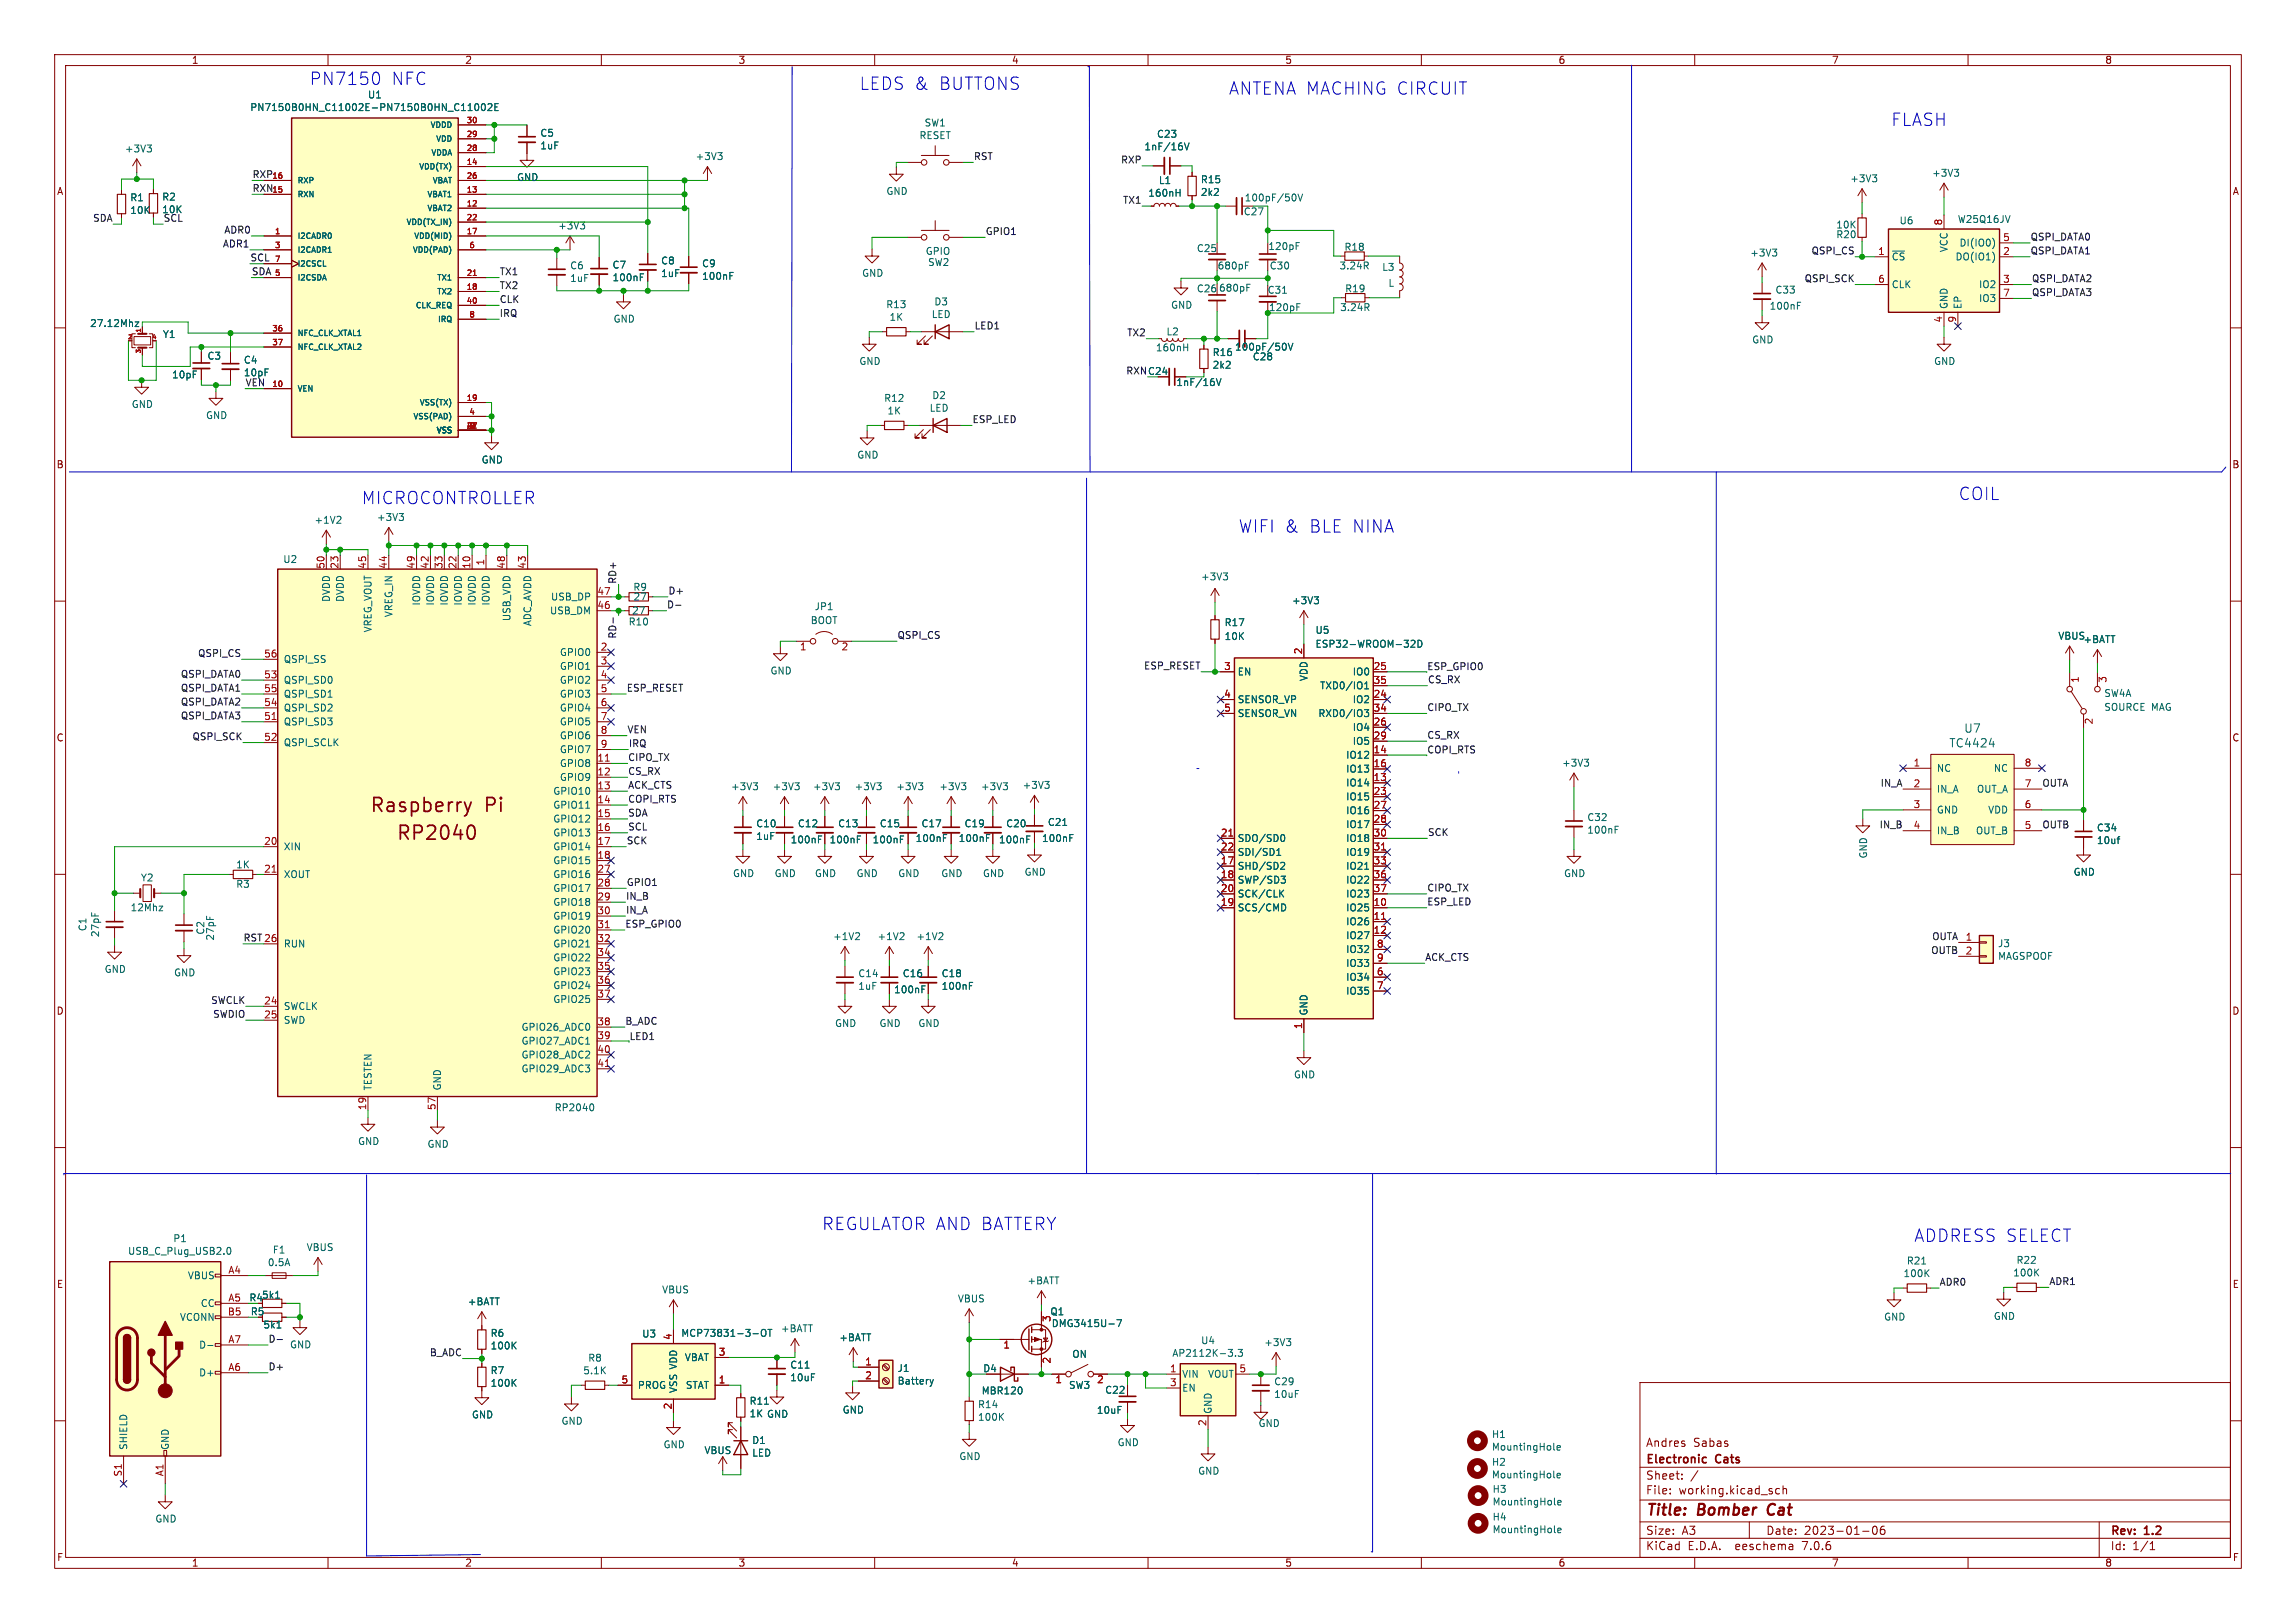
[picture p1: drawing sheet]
<svg xmlns="http://www.w3.org/2000/svg" width="420mm" height="297mm" viewBox="0 0 420 297" stroke-linecap="round" stroke-linejoin="round" font-family="sans-serif">
<defs><g id="words">
<g font-size="3.5" fill="#840000">
<text x="67.6" y="149.1">Raspberry</text>
<text x="88.7" y="149.1">Pi</text>
<text x="72.4" y="154.1">RP2040</text>
</g>
<g font-size="3.1" fill="#0000c2">
<text x="56.5" y="15.8">PN7150</text>
<text x="71.5" y="15.8">NFC</text>
<text x="157.1" y="16.6">LEDS &amp;</text>
<text x="171.6" y="16.6">BUTTONS</text>
<text x="224.7" y="17.5">ANTENA MACHING CIRCUIT</text>
<text x="345.8" y="23.2">FLASH</text>
<text x="66" y="92.5">MICROCONTROLLER</text>
<text x="358.1" y="91.7">COIL</text>
<text x="226.4" y="97.7">WIFI &amp;</text>
<text x="239.4" y="97.7">BLE NINA</text>
<text x="150.2" y="225.3">REGULATOR AND BATTERY</text>
<text x="350" y="227.5">ADDRESS SELECT</text>
</g>
<g font-size="2.8" fill="#840000">
<text x="301" y="277.9">Title:</text>
<text x="310.6" y="277.9">Bomber</text>
<text x="324.2" y="277.9">Cat</text>
</g>
<g font-size="2.1" fill="#006464">
<text x="356.5" y="137">TC4424</text>
<text x="359.2" y="134.3">U7</text>
</g>
<g font-size="2.1" fill="#840000">
<text x="301" y="268.2">Electronic</text>
<text x="301" y="265">Andres</text>
<text x="309.7" y="265">Sabas</text>
<text x="313.9" y="268.2">Cats</text>
<text x="301" y="273.7">File:</text>
<text x="301" y="271">Sheet:</text>
<text x="307.1" y="273.7">working.kicad_sch</text>
<text x="301" y="281.1">Size:</text>
<text x="307.6" y="281.1">A3</text>
<text x="323" y="281.1">Date:</text>
<text x="330" y="281.1">2023-01-06</text>
<text x="386" y="281.3">Rev:</text>
<text x="392.4" y="281.3">1.2</text>
<text x="301" y="283.9">KiCad</text>
<text x="308.7" y="283.9">E.D.A.</text>
<text x="317.6" y="283.9">eeschema</text>
<text x="330" y="283.9">7.0.6</text>
<text x="386" y="283.9">Id:</text>
<text x="390.1" y="283.9">1/1</text>
</g>
<g font-size="1.8" fill="#840000">
<text x="35" y="11.9">1</text>
<text x="85" y="11.9">2</text>
<text x="135" y="11.9">3</text>
<text x="185" y="11.9">4</text>
<text x="235" y="11.9">5</text>
<text x="285" y="11.9">6</text>
<text x="335" y="11.9">7</text>
<text x="385" y="11.9">8</text>
<text x="10.3" y="35.9">A</text>
<text x="408.3" y="35.9">A</text>
<text x="215.1" y="70.8">1nF/16V</text>
<text x="10.3" y="85.9">B</text>
<text x="408.2" y="85.9">B</text>
<text x="10.3" y="135.9">C</text>
<text x="408.2" y="135.9">C</text>
<text x="10.3" y="185.9">D</text>
<text x="408.2" y="185.9">D</text>
<text x="10.3" y="235.9">E</text>
<text x="45.5" y="238.4">R4</text>
<text x="408.3" y="235.9">E</text>
<text x="45.8" y="240.9">R5</text>
<text x="10.3" y="285.9">F</text>
<text x="35" y="286.9">1</text>
<text x="85" y="286.9">2</text>
<text x="135" y="286.9">3</text>
<text x="185" y="286.9">4</text>
<text x="235" y="286.9">5</text>
<text x="285" y="286.9">6</text>
<text x="335" y="286.9">7</text>
<text x="385" y="286.9">8</text>
<text x="408.3" y="285.9">F</text>
</g>
<g font-size="1.8" fill="#006464">
<text x="45.7" y="20.5">PN7150B0HN_C11002E-PN7150B0HN_C11002E</text>
<text x="67.2" y="18.2">U1</text>
<text x="169" y="23.3">SW1</text>
<text x="22.8" y="28.1">+3V3</text>
<text x="98.7" y="25.2">C5</text>
<text x="98.7" y="27.5">1uF</text>
<text x="127.2" y="29.5">+3V3</text>
<text x="168.1" y="25.7">RESET</text>
<text x="209.2" y="27.7">1nF/16V</text>
<text x="211.5" y="25.4">C23</text>
<text x="94.5" y="33.3">GND</text>
<text x="162" y="35.9">GND</text>
<text x="211.9" y="33.9">L1</text>
<text x="219.6" y="33.7">R15</text>
<text x="338.4" y="33.6">+3V3</text>
<text x="353.3" y="32.5">+3V3</text>
<text x="23.7" y="37">R1</text>
<text x="23.7" y="39.3">10K</text>
<text x="29.6" y="36.9">R2</text>
<text x="29.6" y="39.2">10K</text>
<text x="210" y="36.2">160nH</text>
<text x="219.6" y="36">2k2</text>
<text x="227.4" y="39.6">C27</text>
<text x="347.4" y="41.2">U6</text>
<text x="358" y="41">W25Q16JV</text>
<text x="102" y="42.2">+3V3</text>
<text x="169.2" y="46.8">GPIO</text>
<text x="218.8" y="46.3">C25</text>
<text x="231.9" y="45.9">120pF</text>
<text x="245.8" y="46.1">R18</text>
<text x="320.1" y="47.1">+3V3</text>
<text x="335.8" y="43.8">R20</text>
<text x="335.8" y="42">10K</text>
<text x="345.9" y="47.9">~{CS}</text>
<text x="356.5" y="46.2" transform="rotate(-90 356.5 46.2)">VCC</text>
<text x="357.6" y="47.9">DO(IO1)</text>
<text x="358.3" y="45.3">DI(IO0)</text>
<text x="104.2" y="49.5">C6</text>
<text x="104.2" y="51.8">1uF</text>
<text x="111.9" y="49.4">C7</text>
<text x="111.9" y="51.7">100nF</text>
<text x="120.8" y="48.6">C8</text>
<text x="120.8" y="50.9">1uF</text>
<text x="128.3" y="49.1">C9</text>
<text x="128.3" y="51.4">100nF</text>
<text x="157.6" y="50.9">GND</text>
<text x="169.7" y="48.9">SW2</text>
<text x="218.8" y="53.7">C26</text>
<text x="222.6" y="49.5">680pF</text>
<text x="222.9" y="53.6">680pF</text>
<text x="231.8" y="53.9">C31</text>
<text x="232.2" y="49.5">C30</text>
<text x="244.9" y="49.5">3.24R</text>
<text x="246" y="53.7">R19</text>
<text x="252.7" y="49.8">L3</text>
<text x="253.9" y="52.7">L</text>
<text x="324.7" y="53.9">C33</text>
<text x="345.9" y="52.9">CLK</text>
<text x="361.9" y="52.9">IO2</text>
<text x="112.1" y="59.2">GND</text>
<text x="162" y="56.6">R13</text>
<text x="162.6" y="58.9">1K</text>
<text x="170.3" y="58.4">LED</text>
<text x="170.8" y="56.1">D3</text>
<text x="214.1" y="56.7">GND</text>
<text x="232" y="57.1">120pF</text>
<text x="245.1" y="57.1">3.24R</text>
<text x="323.6" y="56.9">100nF</text>
<text x="356.5" y="56.6" transform="rotate(-90 356.5 56.6)">GND</text>
<text x="359" y="56.6" transform="rotate(-90 359 56.6)">EP</text>
<text x="361.9" y="55.5">IO3</text>
<text x="16.4" y="60">27.12Mhz</text>
<text x="29.7" y="62.1">Y1</text>
<text x="211.3" y="64.5">160nH</text>
<text x="213.3" y="61.6">L2</text>
<text x="221.7" y="65.4">R16</text>
<text x="225.8" y="64.4">100pF/50V</text>
<text x="320.4" y="63">GND</text>
<text x="31.4" y="69.4">10pF</text>
<text x="37.9" y="66">C3</text>
<text x="44.5" y="66.8">C4</text>
<text x="44.5" y="69.1">10pF</text>
<text x="157.1" y="67">GND</text>
<text x="209.9" y="68.8">C24</text>
<text x="221.7" y="67.7">2k2</text>
<text x="229.1" y="66.1">C28</text>
<text x="353.7" y="67">GND</text>
<text x="24" y="74.9">GND</text>
<text x="37.6" y="76.9">GND</text>
<text x="161.6" y="73.7">R12</text>
<text x="162.2" y="76">1K</text>
<text x="170" y="75.5">LED</text>
<text x="170.4" y="73.2">D2</text>
<text x="88" y="85">GND</text>
<text x="156.7" y="84.1">GND</text>
<text x="68.9" y="95.5">+3V3</text>
<text x="57.4" y="96">+1V2</text>
<text x="51.7" y="103.2">U2</text>
<text x="219.6" y="106.4">+3V3</text>
<text x="60.6" y="110.3" transform="rotate(-90 60.6 110.3)">DVDD</text>
<text x="63.1" y="110.3" transform="rotate(-90 63.1 110.3)">DVDD</text>
<text x="72" y="113" transform="rotate(-90 72 113)">VREG_IN</text>
<text x="77.1" y="110.9" transform="rotate(-90 77.1 110.9)">IOVDD</text>
<text x="79.6" y="110.9" transform="rotate(-90 79.6 110.9)">IOVDD</text>
<text x="82.1" y="110.9" transform="rotate(-90 82.1 110.9)">IOVDD</text>
<text x="84.7" y="110.9" transform="rotate(-90 84.7 110.9)">IOVDD</text>
<text x="87.2" y="110.9" transform="rotate(-90 87.2 110.9)">IOVDD</text>
<text x="89.8" y="110.9" transform="rotate(-90 89.8 110.9)">IOVDD</text>
<text x="93.6" y="113.8" transform="rotate(-90 93.6 113.8)">USB_VDD</text>
<text x="100.5" y="112.6">USB_DM</text>
<text x="100.7" y="110.1">USB_DP</text>
<text x="115.5" y="112.6">27</text>
<text x="115.8" y="108.3">R9</text>
<text x="115.8" y="110.1">27</text>
<text x="148.9" y="111.9">JP1</text>
<text x="236.2" y="110.8">+3V3</text>
<text x="68.2" y="115.8" transform="rotate(-90 68.2 115.8)">VREG_VOUT</text>
<text x="97.4" y="114.7" transform="rotate(-90 97.4 114.7)">ADC_AVDD</text>
<text x="114.9" y="114.7">R10</text>
<text x="148.2" y="114.4">BOOT</text>
<text x="223.9" y="114.8">R17</text>
<text x="223.9" y="117.3">10K</text>
<text x="240.5" y="116.2">U5</text>
<text x="240.5" y="118.7">ESP32-WROOM-32D</text>
<text x="376.4" y="117.2">VBUS</text>
<text x="381" y="117.9">+BATT</text>
<text x="51.8" y="125.3">QSPI_SD0</text>
<text x="51.8" y="121.5">QSPI_SS</text>
<text x="102.3" y="120.2">GPIO0</text>
<text x="102.3" y="122.8">GPIO1</text>
<text x="102.3" y="125.3">GPIO2</text>
<text x="140.8" y="123.6">GND</text>
<text x="226.3" y="123.8">EN</text>
<text x="239.4" y="124.7" transform="rotate(-90 239.4 124.7)">VDD</text>
<text x="247.4" y="123.8">IO0</text>
<text x="51.8" y="130.4">QSPI_SD2</text>
<text x="51.8" y="127.9">QSPI_SD1</text>
<text x="102.3" y="127.9">GPIO3</text>
<text x="102.3" y="130.4">GPIO4</text>
<text x="226.3" y="128.9">SENSOR_VP</text>
<text x="226.3" y="131.4">SENSOR_VN</text>
<text x="241.1" y="131.4">RXD0/IO3</text>
<text x="241.4" y="126.3">TXD0/IO1</text>
<text x="247.4" y="128.9">IO2</text>
<text x="384.8" y="127.7">SW4A</text>
<text x="384.8" y="130.3">SOURCE MAG</text>
<text x="51.8" y="132.9">QSPI_SD3</text>
<text x="51.8" y="136.8">QSPI_SCLK</text>
<text x="102.3" y="132.9">GPIO5</text>
<text x="102.3" y="135.5">GPIO6</text>
<text x="247.4" y="134">IO4</text>
<text x="247.4" y="136.5">IO5</text>
<text x="102.3" y="140.6">GPIO8</text>
<text x="102.3" y="143.1">GPIO9</text>
<text x="102.3" y="138">GPIO7</text>
<text x="246.1" y="139">IO12</text>
<text x="246.1" y="141.6">IO13</text>
<text x="285.6" y="140.5">+3V3</text>
<text x="354.2" y="141.5">NC</text>
<text x="364.6" y="141.5">NC</text>
<text x="101.1" y="145.6">GPIO10</text>
<text x="101.1" y="148.2">GPIO11</text>
<text x="133.6" y="144.8">+3V3</text>
<text x="141.2" y="144.8">+3V3</text>
<text x="148.6" y="144.8">+3V3</text>
<text x="156.2" y="144.8">+3V3</text>
<text x="163.9" y="144.8">+3V3</text>
<text x="171.7" y="144.8">+3V3</text>
<text x="179.3" y="144.8">+3V3</text>
<text x="187" y="144.6">+3V3</text>
<text x="246.1" y="144.1">IO14</text>
<text x="246.1" y="146.7">IO15</text>
<text x="246.1" y="149.2">IO16</text>
<text x="354.2" y="145.3">IN_A</text>
<text x="354.2" y="149.1">GND</text>
<text x="361.5" y="145.3">OUT_A</text>
<text x="363.6" y="149.1">VDD</text>
<text x="51.8" y="155.8">XIN</text>
<text x="101.1" y="150.7">GPIO12</text>
<text x="101.1" y="153.3">GPIO13</text>
<text x="101.1" y="155.8">GPIO14</text>
<text x="138.2" y="153.9">1uF</text>
<text x="138.2" y="151.6">C10</text>
<text x="144.5" y="154.5">100nF</text>
<text x="145.9" y="151.6">C12</text>
<text x="151.6" y="154.5">100nF</text>
<text x="153.2" y="151.6">C13</text>
<text x="159.5" y="154.5">100nF</text>
<text x="160.8" y="151.6">C15</text>
<text x="167.4" y="154.3">100nF</text>
<text x="168.5" y="151.6">C17</text>
<text x="175.3" y="154.3">100nF</text>
<text x="176.3" y="151.6">C19</text>
<text x="182.6" y="154.5">100nF</text>
<text x="184" y="151.6">C20</text>
<text x="190.5" y="154.3">100nF</text>
<text x="191.6" y="151.3">C21</text>
<text x="226.3" y="154.3">SDO/SD0</text>
<text x="246.1" y="151.7">IO17</text>
<text x="246.1" y="154.3">IO18</text>
<text x="290.3" y="150.4">C32</text>
<text x="290.3" y="152.8">100nF</text>
<text x="354.2" y="152.9">IN_B</text>
<text x="361.3" y="152.9">OUT_B</text>
<text x="383.5" y="152.3">C34</text>
<text x="383.5" y="154.7">10uf</text>
<text x="25.7" y="161.5">Y2</text>
<text x="43.1" y="159.1">1K</text>
<text x="51.8" y="160.9">XOUT</text>
<text x="101.1" y="158.3">GPIO15</text>
<text x="101.1" y="160.9">GPIO16</text>
<text x="134" y="160.7">GND</text>
<text x="141.6" y="160.7">GND</text>
<text x="149" y="160.7">GND</text>
<text x="156.6" y="160.7">GND</text>
<text x="164.2" y="160.7">GND</text>
<text x="172.1" y="160.7">GND</text>
<text x="179.7" y="160.7">GND</text>
<text x="187.3" y="160.5">GND</text>
<text x="226.3" y="159.4">SHD/SD2</text>
<text x="226.3" y="161.9">SWP/SD3</text>
<text x="226.3" y="156.8">SDI/SD1</text>
<text x="246.1" y="156.8">IO19</text>
<text x="246.1" y="159.4">IO21</text>
<text x="246.1" y="161.9">IO22</text>
<text x="286" y="160.7">GND</text>
<text x="341.7" y="157.2" transform="rotate(-90 341.7 157.2)">GND</text>
<text x="379.2" y="160.5">GND</text>
<text x="23.8" y="167">12Mhz</text>
<text x="43.1" y="162.7">R3</text>
<text x="101.1" y="163.4">GPIO17</text>
<text x="101.1" y="166">GPIO18</text>
<text x="226.3" y="167">SCS/CMD</text>
<text x="226.3" y="164.4">SCK/CLK</text>
<text x="246.1" y="167">IO25</text>
<text x="246.1" y="164.4">IO23</text>
<text x="16" y="170.5" transform="rotate(-90 16 170.5)">C1</text>
<text x="18.3" y="171.6" transform="rotate(-90 18.3 171.6)">27pF</text>
<text x="37.6" y="171.1" transform="rotate(-90 37.6 171.1)">C2</text>
<text x="39.3" y="172.2" transform="rotate(-90 39.3 172.2)">27pF</text>
<text x="51.8" y="173.6">RUN</text>
<text x="101.1" y="168.5">GPIO19</text>
<text x="101.1" y="171">GPIO20</text>
<text x="101.1" y="173.6">GPIO21</text>
<text x="152.3" y="172.2">+1V2</text>
<text x="160.4" y="172.2">+1V2</text>
<text x="167.5" y="172.2">+1V2</text>
<text x="246.1" y="169.5">IO26</text>
<text x="246.1" y="172.1">IO27</text>
<text x="365.4" y="173.5">J3</text>
<text x="19" y="178.2">GND</text>
<text x="31.7" y="178.9">GND</text>
<text x="101.1" y="176.1">GPIO22</text>
<text x="101.1" y="178.7">GPIO23</text>
<text x="156.9" y="179">C14</text>
<text x="165" y="179">C16</text>
<text x="172.1" y="179">C18</text>
<text x="246.1" y="179.7">IO34</text>
<text x="246.1" y="174.6">IO32</text>
<text x="246.1" y="177.1">IO33</text>
<text x="365.4" y="175.8">MAGSPOOF</text>
<text x="51.8" y="185">SWCLK</text>
<text x="101.1" y="181.2">GPIO24</text>
<text x="101.1" y="183.7">GPIO25</text>
<text x="156.9" y="181.3">1uF</text>
<text x="163.5" y="182">100nF</text>
<text x="172.1" y="181.3">100nF</text>
<text x="239.4" y="185.9" transform="rotate(-90 239.4 185.9)">GND</text>
<text x="246.1" y="182.2">IO35</text>
<text x="51.8" y="187.6">SWD</text>
<text x="95.3" y="188.8">GPIO26_ADC0</text>
<text x="95.3" y="191.4">GPIO27_ADC1</text>
<text x="152.6" y="188.1">GND</text>
<text x="160.8" y="188.1">GND</text>
<text x="167.9" y="188.1">GND</text>
<text x="95.3" y="193.9">GPIO28_ADC2</text>
<text x="95.3" y="196.4">GPIO29_ADC3</text>
<text x="236.6" y="197.5">GND</text>
<text x="68.2" y="199.6" transform="rotate(-90 68.2 199.6)">TESTEN</text>
<text x="80.9" y="199.6" transform="rotate(-90 80.9 199.6)">GND</text>
<text x="101.4" y="203.6">RP2040</text>
<text x="65.4" y="209.7">GND</text>
<text x="78.1" y="210.2">GND</text>
<text x="31.6" y="227.5">P1</text>
<text x="23.3" y="229.8">USB_C_Plug_USB2.0</text>
<text x="48.9" y="231.9">0.5A</text>
<text x="49.8" y="229.6">F1</text>
<text x="56" y="229.1">VBUS</text>
<text x="348.1" y="233.9">100K</text>
<text x="348.7" y="231.6">R21</text>
<text x="368.2" y="233.8">100K</text>
<text x="368.8" y="231.5">R22</text>
<text x="34.3" y="234.3">VBUS</text>
<text x="36.6" y="239.4">CC</text>
<text x="47.8" y="237.8">5k1</text>
<text x="85.5" y="239.1">+BATT</text>
<text x="121" y="236.9">VBUS</text>
<text x="175.1" y="238.5">VBUS</text>
<text x="187.8" y="235.2">+BATT</text>
<text x="32.8" y="241.9">VCONN</text>
<text x="48.1" y="243.3">5k1</text>
<text x="89.6" y="244.8">R6</text>
<text x="117.4" y="245">U3</text>
<text x="124.5" y="244.8">MCP73831-3-OT</text>
<text x="142.8" y="244">+BATT</text>
<text x="153.4" y="245.6">+BATT</text>
<text x="192" y="240.9">Q1</text>
<text x="192.3" y="243.1">DMG3415U-7</text>
<text x="344.5" y="241.9">GND</text>
<text x="364.6" y="241.7">GND</text>
<text x="36.3" y="247">D-</text>
<text x="53" y="246.9">GND</text>
<text x="89.6" y="247.1">100K</text>
<text x="89.6" y="251.7">R7</text>
<text x="106.6" y="251.7">5.1K</text>
<text x="107.5" y="249.4">R8</text>
<text x="125.2" y="249.3">VBAT</text>
<text x="144.5" y="250.6">C11</text>
<text x="164.1" y="251.3">J1</text>
<text x="179.8" y="251.3">D4</text>
<text x="196.1" y="248.7">ON</text>
<text x="214.3" y="248.5">AP2112K-3.3</text>
<text x="219.6" y="246.2">U4</text>
<text x="231.2" y="246.5">+3V3</text>
<text x="36.3" y="252.1">D+</text>
<text x="89.6" y="254">100K</text>
<text x="116.6" y="254.4">PROG</text>
<text x="124.1" y="255" transform="rotate(-90 124.1 255)">VSS VDD</text>
<text x="125.4" y="254.4">STAT</text>
<text x="137" y="257.3">R11</text>
<text x="144.5" y="253">10uF</text>
<text x="164.1" y="253.6">Battery</text>
<text x="178.8" y="257.9">R14</text>
<text x="179.5" y="255.4">MBR120</text>
<text x="195.4" y="254.4">SW3</text>
<text x="202.1" y="255.2">C22</text>
<text x="216.2" y="252.3">VIN</text>
<text x="216.2" y="254.9">EN</text>
<text x="220.9" y="252.3">VOUT</text>
<text x="233" y="253.7">C29</text>
<text x="233" y="256">10uF</text>
<text x="86.2" y="259.8">GND</text>
<text x="102.6" y="260.9">GND</text>
<text x="137" y="259.6">1K GND</text>
<text x="154" y="258.9">GND</text>
<text x="178.8" y="260.2">100K</text>
<text x="200.5" y="258.9">10uF</text>
<text x="221.8" y="258.8" transform="rotate(-90 221.8 258.8)">GND</text>
<text x="230.1" y="261.3">GND</text>
<text x="272.8" y="263.3">H1</text>
<text x="23.5" y="265.4" transform="rotate(-90 23.5 265.4)">SHIELD</text>
<text x="31.1" y="265.4" transform="rotate(-90 31.1 265.4)">GND</text>
<text x="121.3" y="265.2">GND</text>
<text x="128.8" y="266.3">VBUS</text>
<text x="137.5" y="264.4">D1</text>
<text x="137.5" y="266.8">LED</text>
<text x="175.4" y="267.4">GND</text>
<text x="204.3" y="264.8">GND</text>
<text x="272.8" y="268.4">H2</text>
<text x="272.8" y="265.7">MountingHole</text>
<text x="219.1" y="270.1">GND</text>
<text x="272.8" y="270.7">MountingHole</text>
<text x="272.9" y="273.4">H3</text>
<text x="272.9" y="275.7">MountingHole</text>
<text x="28.3" y="278.8">GND</text>
<text x="272.9" y="278.5">H4</text>
<text x="272.9" y="280.8">MountingHole</text>
</g>
<g font-size="1.8" fill="#0f0f0f">
<text x="178.1" y="29.4">RST</text>
<text x="205" y="30">RXP</text>
<text x="16.9" y="40.7">SDA</text>
<text x="29.8" y="40.7">SCL</text>
<text x="205.3" y="37.4">TX1</text>
<text x="40.7" y="45.4">ADR1</text>
<text x="40.9" y="42.8">ADR0</text>
<text x="180.2" y="43.1">GPIO1</text>
<text x="331.3" y="46.6">QSPI_CS</text>
<text x="371.3" y="46.6">QSPI_DATA1</text>
<text x="371.3" y="44.1">QSPI_DATA0</text>
<text x="91.3" y="53">TX2</text>
<text x="91.3" y="50.5">TX1</text>
<text x="330" y="51.7">QSPI_SCK</text>
<text x="371.6" y="51.7">QSPI_DATA2</text>
<text x="91.3" y="55.5">CLK</text>
<text x="91.3" y="58.1">IRQ</text>
<text x="371.6" y="54.3">QSPI_DATA3</text>
<text x="178.2" y="60.4">LED1</text>
<text x="206.1" y="61.6">TX2</text>
<text x="44.8" y="70.8">VEN</text>
<text x="205.9" y="68.6">RXNC24</text>
<text x="177.8" y="77.5">ESP_LED</text>
<text x="112.8" y="106.9" transform="rotate(-90 112.8 106.9)">RD+</text>
<text x="121.9" y="111.4">D-</text>
<text x="122.2" y="108.9">D+</text>
<text x="112.8" y="117" transform="rotate(-90 112.8 117)">RD-</text>
<text x="164.1" y="117">QSPI_CS</text>
<text x="33" y="124.1">QSPI_DATA0</text>
<text x="36.1" y="120.3">QSPI_CS</text>
<text x="209.2" y="122.6">ESP_RESET</text>
<text x="261.1" y="125.1">CS_RX</text>
<text x="33" y="126.7">QSPI_DATA1</text>
<text x="33" y="131.7">QSPI_DATA3</text>
<text x="33" y="129.2">QSPI_DATA2</text>
<text x="114.6" y="126.7">ESP_RESET</text>
<text x="261" y="130.2">CIPO_TX</text>
<text x="35.1" y="135.5">QSPI_SCK</text>
<text x="114.7" y="134.3">VEN</text>
<text x="114.9" y="136.8">IRQ</text>
<text x="261" y="135.3">CS_RX</text>
<text x="114.8" y="139.4">CIPO_TX</text>
<text x="114.8" y="141.9">CS_RX</text>
<text x="114.8" y="149.5">SDA</text>
<text x="114.8" y="147">COPI_RTS</text>
<text x="114.8" y="144.4">ACK_CTS</text>
<text x="343.9" y="144">IN_A</text>
<text x="373.5" y="144">OUTA</text>
<text x="114.6" y="154.6">SCK</text>
<text x="114.8" y="152.1">SCL</text>
<text x="261.1" y="153.1">SCK</text>
<text x="343.7" y="151.7">IN_B</text>
<text x="373.5" y="151.7">OUTB</text>
<text x="114.4" y="164.8">IN_B</text>
<text x="114.4" y="167.3">IN_A</text>
<text x="114.6" y="162.2">GPIO1</text>
<text x="261" y="165.8">ESP_LED</text>
<text x="261" y="163.2">CIPO_TX</text>
<text x="44.4" y="172.4">RST26</text>
<text x="114.3" y="169.8">ESP_GPIO0</text>
<text x="353.3" y="172.1">OUTA 1</text>
<text x="260.6" y="175.9">ACK_CTS</text>
<text x="353.2" y="174.7">OUTB</text>
<text x="38.5" y="183.8">SWCLK</text>
<text x="38.9" y="186.3">SWDIO</text>
<text x="114.3" y="187.6">B_ADC</text>
<text x="354.7" y="235.4">ADR0</text>
<text x="374.8" y="235.2">ADR1</text>
<text x="49" y="245.8">D-</text>
<text x="49" y="250.9">D+</text>
<text x="78.5" y="248.3">B_ADC</text>
</g>
<g font-size="1.8" fill="#009600">
<text x="46.1" y="32.7">RXP</text>
<text x="46.1" y="35.2">RXN</text>
<text x="227.6" y="37.1">100pF/50V</text>
<text x="45.7" y="47.9">SCL</text>
<text x="46" y="50.5">SDA</text>
<text x="261" y="122.7">ESP_GPIO0</text>
<text x="261" y="138">COPI_RTS</text>
<text x="115.1" y="190.4">LED1</text>
</g>
<g font-size="1.8" fill="#a90000">
<text x="355.3" y="41.3" transform="rotate(-90 355.3 41.3)">8</text>
<text x="343.5" y="46.7">1</text>
<text x="366.3" y="46.7">2</text>
<text x="366.3" y="44.2">5</text>
<text x="343.5" y="51.8">6</text>
<text x="366.3" y="51.8">3</text>
<text x="355.3" y="59.1" transform="rotate(-90 355.3 59.1)">4</text>
<text x="357.9" y="59.1" transform="rotate(-90 357.9 59.1)">9</text>
<text x="366.3" y="54.4">7</text>
<text x="59.4" y="104.2" transform="rotate(-90 59.4 104.2)">50</text>
<text x="62" y="104.2" transform="rotate(-90 62 104.2)">23</text>
<text x="67.1" y="104.2" transform="rotate(-90 67.1 104.2)">45</text>
<text x="70.9" y="104.2" transform="rotate(-90 70.9 104.2)">44</text>
<text x="75.9" y="104.2" transform="rotate(-90 75.9 104.2)">49</text>
<text x="78.5" y="104.2" transform="rotate(-90 78.5 104.2)">42</text>
<text x="81" y="104.2" transform="rotate(-90 81 104.2)">33</text>
<text x="83.6" y="104.2" transform="rotate(-90 83.6 104.2)">22</text>
<text x="86.1" y="104.2" transform="rotate(-90 86.1 104.2)">10</text>
<text x="88.6" y="103.6" transform="rotate(-90 88.6 103.6)">1</text>
<text x="92.5" y="104.2" transform="rotate(-90 92.5 104.2)">48</text>
<text x="96.3" y="104.2" transform="rotate(-90 96.3 104.2)">43</text>
<text x="109.2" y="111.5">46</text>
<text x="109.2" y="109">47</text>
<text x="109.8" y="119.1">2</text>
<text x="146.2" y="119.3">1</text>
<text x="153.9" y="119.3">2</text>
<text x="238.3" y="119.8" transform="rotate(-90 238.3 119.8)">2</text>
<text x="48.2" y="124.2">53</text>
<text x="48.2" y="120.4">56</text>
<text x="109.8" y="121.7">3</text>
<text x="109.8" y="124.2">4</text>
<text x="223.8" y="122.7">3</text>
<text x="251.2" y="122.7">25</text>
<text x="251.2" y="125.2">35</text>
<text x="380.6" y="125" transform="rotate(-90 380.6 125)">1</text>
<text x="385.6" y="125" transform="rotate(-90 385.6 125)">3</text>
<text x="48.2" y="131.8">51</text>
<text x="48.2" y="129.3">54</text>
<text x="48.2" y="126.7">55</text>
<text x="109.8" y="126.7">5</text>
<text x="109.8" y="129.3">6</text>
<text x="109.8" y="131.8">7</text>
<text x="223.8" y="127.8">4</text>
<text x="223.8" y="130.3">5</text>
<text x="251.2" y="127.8">24</text>
<text x="251.2" y="130.3">34</text>
<text x="48.2" y="135.6">52</text>
<text x="109.8" y="134.4">8</text>
<text x="109.8" y="136.9">9</text>
<text x="251.2" y="137.9">14</text>
<text x="251.2" y="132.8">26</text>
<text x="251.2" y="135.4">29</text>
<text x="383.1" y="132.7" transform="rotate(-90 383.1 132.7)">2</text>
<text x="109.2" y="139.4">11</text>
<text x="109.2" y="142">12</text>
<text x="251.2" y="143">13</text>
<text x="251.2" y="140.5">16</text>
<text x="349.9" y="140.3">1</text>
<text x="370.3" y="140.3">8</text>
<text x="109.2" y="144.5">13</text>
<text x="109.2" y="147.1">14</text>
<text x="109.2" y="149.6">15</text>
<text x="251.2" y="145.5">23</text>
<text x="251.2" y="148.1">27</text>
<text x="349.9" y="144.1">2</text>
<text x="349.9" y="148">3</text>
<text x="370.3" y="148">6</text>
<text x="370.3" y="144.1">7</text>
<text x="48.2" y="154.7">20</text>
<text x="109.2" y="152.1">16</text>
<text x="109.2" y="154.7">17</text>
<text x="223.2" y="153.2">21</text>
<text x="223.2" y="155.7">22</text>
<text x="251.2" y="150.6">28</text>
<text x="251.2" y="153.2">30</text>
<text x="251.2" y="155.7">31</text>
<text x="349.9" y="151.8">4</text>
<text x="370.3" y="151.8">5</text>
<text x="48.2" y="159.8">21</text>
<text x="109.2" y="157.2">18</text>
<text x="109.2" y="159.8">27</text>
<text x="223.2" y="158.2">17</text>
<text x="223.2" y="160.8">18</text>
<text x="251.2" y="158.2">33</text>
<text x="251.2" y="160.8">36</text>
<text x="109.2" y="162.3">28</text>
<text x="109.2" y="164.8">29</text>
<text x="109.2" y="167.4">30</text>
<text x="223.2" y="165.9">19</text>
<text x="223.2" y="163.3">20</text>
<text x="251.2" y="165.9">10</text>
<text x="251.2" y="163.3">37</text>
<text x="109.2" y="169.9">31</text>
<text x="109.2" y="172.5">32</text>
<text x="251.2" y="168.4">11</text>
<text x="251.2" y="170.9">12</text>
<text x="251.8" y="173.5">8</text>
<text x="109.2" y="175">34</text>
<text x="109.2" y="177.5">35</text>
<text x="251.8" y="178.6">6</text>
<text x="251.8" y="176">9</text>
<text x="359.5" y="174.8">2</text>
<text x="48.2" y="183.9">24</text>
<text x="109.2" y="180.1">36</text>
<text x="109.2" y="182.6">37</text>
<text x="251.8" y="181.1">7</text>
<text x="48.2" y="186.4">25</text>
<text x="109.2" y="187.7">38</text>
<text x="109.2" y="190.2">39</text>
<text x="238.3" y="188.4" transform="rotate(-90 238.3 188.4)">1</text>
<text x="109.2" y="192.8">40</text>
<text x="109.2" y="195.3">41</text>
<text x="67.1" y="203.2" transform="rotate(-90 67.1 203.2)">19</text>
<text x="79.8" y="203.2" transform="rotate(-90 79.8 203.2)">57</text>
<text x="41.7" y="233.2">A4</text>
<text x="41.7" y="238.3">A5</text>
<text x="41.6" y="240.8">B5</text>
<text x="41.7" y="245.9">A7</text>
<text x="122.9" y="245.3" transform="rotate(-90 122.9 245.3)">4</text>
<text x="192.5" y="242" transform="rotate(-90 192.5 242)">3</text>
<text x="41.7" y="251">A6</text>
<text x="131.4" y="248.2">3</text>
<text x="158.2" y="249.9">1</text>
<text x="183.4" y="247.1">1</text>
<text x="192.5" y="249.6" transform="rotate(-90 192.5 249.6)">2</text>
<text x="213.9" y="251.2">1</text>
<text x="226.6" y="251.2">5</text>
<text x="113.6" y="253.2">5</text>
<text x="131.4" y="253.2">1</text>
<text x="158.2" y="252.5">2</text>
<text x="193" y="253.4">1</text>
<text x="200.6" y="253.4">2</text>
<text x="213.9" y="253.7">3</text>
<text x="122.9" y="258" transform="rotate(-90 122.9 258)">2</text>
<text x="220.7" y="261.1" transform="rotate(-90 220.7 261.1)">2</text>
<text x="22.4" y="270.3" transform="rotate(-90 22.4 270.3)">S1</text>
<text x="30" y="270.2" transform="rotate(-90 30 270.2)">A1</text>
</g>
<g font-size="1.4" fill="#006464">
<text x="78.6" y="23.6">VDDD</text>
<text x="78.8" y="28.7">VDDA</text>
<text x="79.6" y="26.1">VDD</text>
<text x="54.4" y="33.8">RXP</text>
<text x="76.6" y="31.2">VDD(TX)</text>
<text x="79" y="33.8">VBAT</text>
<text x="54.4" y="36.3">RXN</text>
<text x="74.2" y="41.4">VDD(TX_IN)</text>
<text x="78.1" y="38.8">VBAT2</text>
<text x="78.1" y="36.3">VBAT1</text>
<text x="54.4" y="43.9">I2CADR0</text>
<text x="54.4" y="46.5">I2CADR1</text>
<text x="75.4" y="46.5">VDD(PAD)</text>
<text x="75.6" y="43.9">VDD(MID)</text>
<text x="54.4" y="51.5">I2CSDA</text>
<text x="54.4" y="49">I2CSCL</text>
<text x="79.8" y="51.5">TX1</text>
<text x="75.9" y="56.6">CLK_REQ</text>
<text x="79.8" y="54.1">TX2</text>
<text x="80" y="59.2">IRQ</text>
<text x="54.4" y="61.7">NFC_CLK_XTAL1</text>
<text x="54.4" y="64.2">NFC_CLK_XTAL2</text>
<text x="54.4" y="71.9">VEN</text>
<text x="75.5" y="76.9">VSS(PAD)</text>
<text x="76.6" y="74.4">VSS(TX)</text>
<text x="79.7" y="79.5">VSS</text>
</g>
<g font-size="1.4" fill="#a90000">
<text x="85.3" y="22.6">30</text>
<text x="85.3" y="27.7">28</text>
<text x="85.3" y="25.1">29</text>
<text x="49.7" y="35.3">15</text>
<text x="49.7" y="32.8">16</text>
<text x="85.3" y="35.3">13</text>
<text x="85.3" y="30.2">14</text>
<text x="85.3" y="32.8">26</text>
<text x="85.3" y="37.8">12</text>
<text x="85.3" y="40.4">22</text>
<text x="50.2" y="42.9">1</text>
<text x="50.2" y="45.5">3</text>
<text x="85.3" y="42.9">17</text>
<text x="85.7" y="45.5">6</text>
<text x="50.2" y="50.5">5</text>
<text x="50.2" y="48">7</text>
<text x="85.3" y="53.1">18</text>
<text x="85.3" y="50.5">21</text>
<text x="85.3" y="55.6">40</text>
<text x="85.7" y="58.2">8</text>
<text x="49.7" y="60.7">36</text>
<text x="49.7" y="63.2">37</text>
<text x="49.7" y="70.9">10</text>
<text x="85.3" y="73.4">19</text>
<text x="85.7" y="75.9">4</text>
<text x="85.3" y="78.5">27</text>
<text x="85.7" y="78.5">2</text>
</g>
<g font-size="1.1" fill="#a90000">
<text x="23.3" y="62.1">2</text>
<text x="25.8" y="64.8" transform="rotate(-90 25.8 64.8)">3</text>
<text x="25.8" y="61" transform="rotate(-90 25.8 61)">1</text>
<text x="27.7" y="62.1">4</text>
</g>
</g></defs>
<g fill="none" stroke="#840000" stroke-width=".18">
<path d="M10 10h400v277h-400zM12 12h396v273h-396zM60 10v2M110 10v2M160 10v2M210 10v2M260 10v2M310 10v2M360 10v2M22.2 34.8v.8M22.2 39.1v.8M25 29.1l-.7 1.3"/>
<path d="M25 29.1v2.5M25 29.1l.8 1.3M28.1 34.7v.7M28.1 39v.8M48.3 35.6h5M48.3 33h5M83.8 38.1h5.1M83.8 35.6h5.1M83.8 30.5h5.1M83.8 33h5.1M83.8 27.9h5.1M83.8 25.4h5.1"/>
<path d="M83.8 22.9h5.1M96.4 26v3.3h1.3l-1.3 1.3-1.3-1.3h1.3M96.4 23v2M129.4 30.5l-.7 1.3M129.4 30.5v2.5M129.4 30.5l.8 1.3M164 30.6v1.3h1.2l-1.2 1.2-1.3-1.2h1.3M166 29.7h2.5M168.5 28.4h5.1M171.1 26.7v1.7M173.6 29.7h2.5M210.6 37.7h.5l.1-.3 .4-.2 .3 .1 .2 .4 .1-.3 .4-.2 .3 .1 .2 .4 .2-.3 .3-.2 .4 .1 .1 .4 .2-.3 .3-.2 .4 .1 .1 .4h.5"/>
<path d="M210.9 30.4h2.1M214 30.4h2M218.1 31.5v.8M218.1 35.8v.8M224.2 37.7h2M340.6 34.5v2.6M340.6 39.1v.8M340.6 34.5l-.7 1.3M340.6 34.5l.8 1.3M355.6 33.5v2.6M355.6 39.4v2.5M355.6 33.5l-.8 1.3"/>
<path d="M355.6 33.5l.8 1.3M10 60h2M26 59.8v1.3M48.3 43.2h5M48.3 50.8h5M48.3 45.7h5M48.3 48.3h5M53.3 47.6l1.3 .7-1.3 .6M83.8 43.2h5.1M83.8 53.3h5.1M83.8 50.8h5.1M83.8 40.6h5.1"/>
<path d="M83.8 45.7h5.1M83.8 55.9h5.1M83.8 58.4h5.1M101.9 47.2v2.1M101.9 50.3v2M104.3 43.2l-.8 1.3M104.3 43.2v2.5M104.3 43.2l.7 1.3M109.6 47.1v2M109.6 50.2v2M114 54v1.2h1.3l-1.3 1.3-1.2-1.3h1.2M118.5 46.4v2"/>
<path d="M118.5 49.4v2M126 46.9v2M126 49.9v2M159.5 45.6v1.3h1.3l-1.3 1.2-1.3-1.2h1.3M166 43.4h2.5M168.5 42.2h5.1M171.1 40.4v1.8M173.6 43.4h2.5M216 51.4v1.3h1.3l-1.3 1.3-1.2-1.3h1.2M222.6 44.5v2M222.6 47.5v2M222.6 55v2"/>
<path d="M231.9 47.5v2M245.2 46.9h.8M245.4 54.5h.7M249.6 46.9h.7M249.7 54.5h.7M256 46.9v1.2a.64 .64 0 0 1 .7 .7 .64 .64 0 0 1-.7 .6 .64 .64 0 0 1 .7 .6 .64 .64 0 0 1-.7 .7 .64 .64 0 0 1 .7 .6 .64 .64 0 0 1-.7 .6 .64 .64 0 0 1 .7 .7 .64 .64 0 0 1-.7 .6v1.3M322.3 57.8v1.3h1.3l-1.3 1.2-1.2-1.2h1.2M322.3 48.1v2.6M322.3 51.7v2M322.3 54.7v2.1M322.3 48.1l-.7 1.3M322.3 48.1l.8 1.3"/>
<path d="M340.6 43.4v.8M342.9 47h2.5M342.9 52.1h2.5M355.6 57.2v2.5M358.1 57.2v2.5M365.8 47h2.5M365.8 52.1h2.5M365.8 44.5h2.5M365.8 54.6h2.5M408 60h2M24.5 61.6h3.1v1.5h-3.1zM24.8 61.1h-.7v2.5h.7"/>
<path d="M25.9 69.6v1.3h1.3l-1.3 1.2-1.3-1.2h1.3M26 63.6v1.3M27.3 61.1h.6v2.5h-.6M36.8 64.4v2M36.8 67.4v2.1M39.5 71.6v1.3h1.3l-1.3 1.3-1.3-1.3h1.3M42.2 64.5v2M42.2 67.6v2M48.3 71.1h5M48.3 61h5M48.3 63.5h5M83.8 73.7h5.1"/>
<path d="M83.8 78.7h5.1M83.8 76.2h5.1M89.9 79.8v1.2h1.3l-1.3 1.3-1.3-1.3h1.3M158.6 78.9v1.2h1.3l-1.3 1.3-1.2-1.3h1.2M159 61.7v1.3h1.3l-1.3 1.3-1.3-1.3h1.3M161 77.9h.8M161.4 60.7h.8M165.4 77.9h.7M165.7 60.7h.8M168.1 77.9h7.7M168.5 60.7h7.6M168.9 78.6l-1.5 1.5h.7h-.7v-.7"/>
<path d="M169.3 61.5l-1.5 1.5h.7h-.7v-.8M170.2 78.6l-1.5 1.5h.7h-.7v-.7M170.6 61.5l-1.6 1.5h.8h-.8v-.8M211.8 69h2.1M212 62h.5l.1 .3 .4 .2 .3-.2 .2-.3 .1 .3 .4 .2 .3-.2 .2-.3 .1 .3 .4 .2 .4-.2 .1-.3 .2 .3 .3 .2 .4-.2 .1-.3h.5M220.2 63.1v.8M220.2 67.4v.8M224.7 62h2M227.7 62h2M355.6 61.7v1.3h1.3l-1.3 1.3-1.3-1.3h1.3M59.7 97v2.6M59.7 97l-.8 1.3"/>
<path d="M59.7 97l.8 1.3M71.1 96.5v2.6M71.1 96.5l-.7 1.3M71.1 96.5l.8 1.3M10 110h2M59.7 101.6v2.5M62.2 101.6v2.5M67.3 101.6v2.5M71.1 101.6v2.5M76.2 101.6v2.5M78.7 101.6v2.5M81.3 101.6v2.5"/>
<path d="M83.8 101.6v2.5M86.4 101.6v2.5M88.9 101.6v2.5M92.7 101.6v2.5M96.5 101.6v2.5M109.2 109.2h2.6M109.2 119.4h2.6M109.2 111.8h2.6M114.3 109.2h.8M114.3 111.8h.8M118.6 109.2h.8M118.6 111.8h.8"/>
<path d="M142.7 118.4v1.2h1.3l-1.3 1.3-1.2-1.3h1.2M145.7 117.3h2.5M149.2 116.1a2.54 2.54 0 0 1 3.1 0M153.3 117.3h2.5M222.2 107.7v2.5M222.2 112.6v.8M222.2 117v.7M222.2 107.7l-.7 1.3M222.2 107.7l.8 1.3M238.5 111.8l-.8 1.2M238.5 111.8v2.5M238.5 117.9v2.5"/>
<path d="M238.5 111.8l.8 1.2M378.6 118.2v2.6M378.6 118.2l-.8 1.3M378.6 118.2l.7 1.3M383.7 118.9v2.5M383.7 118.9l-.8 1.2M383.7 118.9l.7 1.2M408 110h2M48.3 124.5h2.5M48.3 127h2.5M48.3 132.1h2.5M48.3 135.9h2.5"/>
<path d="M48.3 129.5h2.5M48.3 120.7h2.5M109.2 139.7h2.6M109.2 121.9h2.6M109.2 124.5h2.6M109.2 127h2.6M109.2 132.1h2.6M109.2 129.5h2.6M109.2 134.6h2.6M109.2 137.2h2.6M223.3 128h2.5M223.3 122.9h2.5"/>
<path d="M223.3 130.6h2.5M251.2 138.2h2.5M251.2 128h2.5M251.2 122.9h2.5M251.2 133.1h2.5M251.2 135.6h2.5M251.2 130.6h2.5M251.2 125.5h2.5M353.2 138h15.2v16.6h-15.2zM378.6 123.1v2.5M378.8 126.5l2.1 3.2M381.1 130.7v2.5"/>
<path d="M383.7 123.1v2.5M10 160h2M48.3 154.9h2.5M109.2 142.2h2.6M109.2 144.8h2.6M109.2 147.3h2.6M109.2 149.9h2.6M109.2 152.4h2.6M109.2 154.9h2.6M109.2 157.5h2.6M135.9 155.4v1.3h1.3l-1.3 1.3-1.3-1.3h1.3M135.9 145.8v2.5"/>
<path d="M135.9 149.4v2M135.9 152.4v2M135.9 145.8l-.8 1.3M135.9 145.8l.8 1.3M143.5 155.4v1.3h1.3l-1.3 1.3-1.3-1.3h1.3M143.5 145.8v2.5M143.5 149.4v2M143.5 152.4v2M143.5 145.8l-.8 1.3M143.5 145.8l.8 1.3M150.9 155.4v1.3h1.2l-1.2 1.3-1.3-1.3h1.3M150.9 145.8l-.8 1.3"/>
<path d="M150.9 145.8v2.5M150.9 149.4v2M150.9 152.4v2M150.9 145.8l.7 1.3M158.5 155.4v1.3h1.3l-1.3 1.3-1.3-1.3h1.3M158.5 145.8l-.8 1.3M158.5 145.8v2.5M158.5 149.4v2M158.5 152.4v2M158.5 145.8l.8 1.3M166.1 155.4v1.3h1.3l-1.3 1.3-1.3-1.3h1.3M166.1 145.8v2.5"/>
<path d="M166.1 149.4v2M166.1 152.4v2M166.1 145.8l-.7 1.3M166.1 145.8l.8 1.3M174 155.4v1.3h1.3l-1.3 1.3-1.3-1.3h1.3M174 145.8v2.5M174 149.4v2M174 152.4v2M174 145.8l-.8 1.3M174 145.8l.8 1.3M181.6 155.4v1.3h1.3l-1.3 1.3-1.3-1.3h1.3M181.6 145.8l-.8 1.3"/>
<path d="M181.6 145.8v2.5M181.6 149.4v2M181.6 152.4v2M181.6 145.8l.8 1.3M189.2 155.2v1.3h1.3l-1.3 1.2-1.2-1.2h1.2M189.2 145.5v2.6M189.2 149.1v2M189.2 152.1v2.1M189.2 145.5l-.7 1.3M189.2 145.5l.8 1.3M223.3 158.5h2.5M223.3 153.4h2.5"/>
<path d="M223.3 156h2.5M251.2 143.3h2.5M251.2 140.7h2.5M251.2 158.5h2.5M251.2 153.4h2.5M251.2 156h2.5M251.2 145.8h2.5M251.2 148.3h2.5M251.2 150.9h2.5M287.9 155.4v1.3h1.3l-1.3 1.3-1.3-1.3h1.3M287.9 141.5v2.5M287.9 148.2v2"/>
<path d="M287.9 151.3v2M287.9 141.5l-.8 1.2M287.9 141.5l.8 1.2M340.7 149.9v1.2h1.3l-1.3 1.3-1.2-1.3h1.2M348.1 140.6h5.1M348.1 144.4h5.1M348.1 148.2h5.1M348.1 152h5.1M368.4 140.6h5.1M368.4 144.4h5.1M368.4 148.2h5.1M368.4 152h5.1"/>
<path d="M381.1 153.2v3.3h1.3l-1.3 1.2-1.2-1.2h1.2M381.1 150.1v2M408 160h2M21 173v1.2h1.2l-1.2 1.3-1.3-1.3h1.3M21 166.6v2.1M21 169.7v2M24.4 163.4h1.3M26.2 161.9h1.5v3.1h-1.5zM28.2 163.4h1.3M33.7 173.6v1.3h1.2l-1.2 1.2-1.3-1.2h1.3M33.7 167.3v2M33.7 170.3v2"/>
<path d="M41.9 160h.8M46.2 160h.8M48.3 160h2.5M48.3 172.7h2.5M109.2 160h2.6M109.2 172.7h2.6M109.2 162.6h2.6M109.2 165.1h2.6M109.2 167.6h2.6M109.2 170.2h2.6M109.2 175.3h2.6M109.2 177.8h2.6"/>
<path d="M154.6 173.2l-.8 1.3M154.6 173.2v2.6M154.6 176.8v2M154.6 179.8v2.1M154.6 173.2l.7 1.3M162.7 173.2v2.6M162.7 176.8v2M162.7 179.8v2.1M162.7 173.2l-.8 1.3M162.7 173.2l.7 1.3M169.8 173.2l-.8 1.3M169.8 173.2v2.6"/>
<path d="M169.8 176.8v2M169.8 179.8v2.1M169.8 173.2l.8 1.3M223.3 166.1h2.5M223.3 161h2.5M223.3 163.6h2.5M251.2 166.1h2.5M251.2 168.7h2.5M251.2 171.2h2.5M251.2 161h2.5M251.2 163.6h2.5M251.2 178.8h2.5"/>
<path d="M251.2 173.7h2.5M251.2 176.3h2.5M358.3 172.5h3.8M358.3 175h3.8M362.1 174.9h1.2v.2h-1.2zM362.1 172.3h1.2v.3h-1.2zM48.3 184.2h2.5M48.3 186.7h2.5M109.2 180.3h2.6M109.2 182.9h2.6M109.2 188h2.6M109.2 190.5h2.6"/>
<path d="M109.2 193h2.6M109.2 195.6h2.6M154.6 182.9v1.3h1.2l-1.2 1.2-1.3-1.2h1.3M162.7 182.9v1.3h1.3l-1.3 1.2-1.3-1.2h1.3M169.8 182.9v1.3h1.3l-1.3 1.2-1.3-1.2h1.3M238.5 192.3v1.2h1.3l-1.3 1.3-1.3-1.3h1.3M238.5 186.4v2.6M251.2 181.4h2.5M10 210h2M67.3 204.5v1.2h1.3l-1.3 1.3-1.3-1.3h1.3M67.3 200.7v2.5M80 205v1.2h1.3l-1.3 1.3-1.3-1.3h1.3"/>
<path d="M80 200.7v2.5M408 210h2M39.4 238.3h1v.5h-1zM39.4 233.2h1v.5h-1zM40.4 233.4h5.1M40.4 238.5h5.1M48.5 233.4h5.1M49.8 232.9h2.5v1h-2.5zM51.6 238.5h.7M58.2 230.1l-.8 1.3M58.2 230.1v2.6M58.2 230.1l.7 1.3"/>
<path d="M123.2 237.9l-.8 1.2M123.2 237.9v2.5M123.2 237.9l.8 1.2M177.3 239.5v2.6M177.3 239.5l-.8 1.3M177.3 239.5l.8 1.3M190.5 236.2v2.6M190.5 236.2l-.8 1.3M190.5 236.2l.8 1.3M346.5 236.6v1.3h1.2l-1.2 1.2-1.3-1.2h1.3M348.1 235.7h.8M352.4 235.7h.8"/>
<path d="M366.5 236.5v1.2h1.3l-1.3 1.3-1.2-1.3h1.2M368.2 235.6h.7M372.5 235.6h.8M10 260h2M39.4 251h1v.5h-1zM39.4 245.9h1v.5h-1zM39.4 240.8h1v.5h-1zM40.4 251.2h5.1M40.4 246.1h5.1M40.4 241h5.1M51.6 241h.7M54.9 241.7v1.3h1.2l-1.2 1.2-1.3-1.2h1.3"/>
<path d="M88.1 253.7v2.1h1.3l-1.3 1.2-1.2-1.2h1.2M88.1 240.1v3.3M88.1 246.9v.8M88.1 249.4v.8M88.1 240.1l-.7 1.2M88.1 240.1l.8 1.2M104.5 255.7v1.2h1.3l-1.3 1.3-1.2-1.3h1.2M106.3 253.5h.8M110.6 253.5h.8M113 253.5h2.6M123.2 260v1.2h1.3l-1.3 1.3-1.3-1.3h1.3M123.2 243.3v2.6"/>
<path d="M123.2 256v2.6M130.8 253.5h2.5M130.8 248.4h2.5M135.5 255v.8M135.5 259.3v.8M142.1 254.4v1.3h1.3l-1.3 1.2-1.3-1.2h1.3M142.1 248.4v2M142.1 251.5v2M145.4 245l-.7 1.3M145.4 245v2.5M145.4 245l.8 1.3M156 253.6v1.3h1.2l-1.2 1.3-1.3-1.3h1.3"/>
<path d="M156.1 246.6l-.8 1.3M156.1 246.6v2.6M156.1 246.6l.7 1.3M157 250.2h3.8M157 252.7h3.8M161.5 252.4l.9 .8M161.5 249.9l.9 .8M161.7 252.2l.9 .9M161.7 249.7l.9 .8M177.3 255.7v.7M177.3 260v.7M180.5 251.5h7.6"/>
<path d="M182.9 245.1h5.3M188.7 245.1h1.8v5.1M188.7 243.3h2.6v3.6h-2.6M190.5 240v3.3M190.9 244.9h.7l-.3 .6zM191.8 245.4l-.2 .1h-.7l-.1 .1M192.4 251.5h2.5M199 249.7l-3 1.5M200 251.5h2.6M206.2 259.6v1.3h1.3l-1.3 1.2-1.2-1.2h1.2M206.2 253.5v2M206.2 256.5v2.1"/>
<path d="M213.4 251.5h2.5M213.4 254h2.5M221 259.1v2.5M226.1 251.5h2.5M230.6 257.2v1.2h1.3l-1.3 1.3-1.2-1.3h1.2M230.6 251.5v2M230.6 254.5v2M233.4 247.5l-.7 1.3M233.4 247.5v2.6M233.4 247.5l.8 1.3M300 253h108v32h-108zM408 260h2"/>
<path d="M22.6 266.4v5.1M30 265.4h.5v1h-.5zM30.2 273.6v1.2h1.3l-1.3 1.3-1.2-1.3h1.2M30.2 266.4v5.1M132.2 266.6l-.8 1.2M132.2 266.6v2.5M132.2 266.6l.8 1.2M134 260.3h-.8v.8v-.8l1.5 1.6M134 261.6h-.8v.8v-.8l1.5 1.5M135.5 261.1v7.6M177.3 262.1v1.3h1.3l-1.3 1.3-1.3-1.3h1.3M221 264.8v1.3h1.2l-1.2 1.2-1.3-1.2h1.3"/>
<path d="M300 278.5h108M300 274.5h108M300 268.5h108M305.5 273.2v.2M305.5 272.5v.1M307.7 270.5v.2M307.7 269.8v.1M310.6 269.1l-1.3 1.9M320 278.5v3M325.5 272.5l-.4-.1-.3 .3v.4l.1 .2h.6M326.2 272.5l.2-.1 .3 .1 .1 .9M326.2 271.9v1.5"/>
<path d="M342.7 279.4l.2-.1a.8 .8 0 0 1 .5 .7 .8 .8 0 0 1-.5 .8 1 1 0 0 1-.2-1.4zM344.7 279.3a.59 .59 0 0 0-.8 .6v.6l.2 .2 .4 .1 .2-.2 .1-.5-.1-.2h-.5l-.3 .2M384 278.5v6.5M60 285v2M110 285v2M160 285v2M210 285v2M260 285v2M300 281.5h108M310 285v2M327.9 282.7v.9M327.9 283.5l-.1 .1"/>
<path d="M327.9 282.9l-.1 .1M340.7 280.2h1.2M360 285v2M393.3 283.6h.9M393.3 282.5l.4-.4v1.5"/>
<circle cx="169" cy="29.7" r=".51"/>
<circle cx="173.1" cy="29.7" r=".51"/>
<circle cx="169" cy="43.4" r=".51"/>
<circle cx="173.1" cy="43.4" r=".51"/>
<circle cx="148.7" cy="117.3" r=".51"/>
<circle cx="152.8" cy="117.3" r=".51"/>
<circle cx="378.6" cy="126.1" r=".51"/>
<circle cx="381.1" cy="130.2" r=".51"/>
<circle cx="383.7" cy="126.1" r=".51"/>
<circle cx="162.1" cy="252.7" r=".63"/>
<circle cx="162.1" cy="250.2" r=".63"/>
<circle cx="195.5" cy="251.5" r=".51"/>
<circle cx="199.5" cy="251.5" r=".51"/>
</g>
<path d="M323.6 275.5a1.27 1.27 0 0 0 0 1.6" fill="none" stroke="#840000" stroke-width=".4"/>
<g fill="none" stroke="#840000" stroke-width=".3">
<path d="M94.9 25h3M214 28.8v3.1M227.2 36.2v3M100.3 49.3h3.1M108.1 49.1h3M117 48.4h3M124.5 48.9h3M221.1 46.5h3.1M221.1 54h3.1M230.4 46.5h3M230.4 54.2h3M320.8 53.7h3"/>
<path d="M35.3 66.4h3.1M40.6 66.5h3.1M214.9 67.4v3.1M227.7 60.5v3M134.4 151.4h3M142 151.4h3M149.4 151.4h3M157 151.4h3M164.6 151.4h3M172.5 151.4h3M180.1 151.4h3M187.7 151.1h3.1"/>
<path d="M286.4 150.2h3M379.6 152.1h3.1M19.4 168.7h3.1M32.1 169.3h3.1M153 178.8h3.1M161.2 178.8h3M168.3 178.8h3M140.6 250.4h3M204.7 255.5h3.1M229.1 253.5h3.1M311.7 266.7l.4 .1M312.1 267.6l-.4 .1"/>
</g>
<g fill="none" stroke="#840000" stroke-width=".2">
<path d="M21.5 35.6h1.5v3.5h-1.5zM27.3 35.4h1.5v3.6h-1.5zM217.3 32.3h1.5v3.5h-1.5zM339.9 39.9h1.5v3.5h-1.5zM162.2 59.9h3.5v1.6h-3.5zM246 46.1h3.6v1.5h-3.6zM246.1 53.7h3.6v1.5h-3.6zM161.8 77.1h3.6v1.5h-3.6zM219.5 63.9h1.5v3.5h-1.5zM115.1 108.5h3.5v1.5h-3.5zM115.1 111h3.5v1.5h-3.5zM221.5 113.4h1.5v3.6h-1.5z"/>
<path d="M42.7 159.3h3.5v1.5h-3.5zM48 237.7h3.6v1.6h-3.6zM348.9 234.9h3.5v1.6h-3.5zM368.9 234.8h3.6v1.5h-3.6zM48 240.3h3.6v1.5h-3.6zM87.4 243.4h1.5v3.5h-1.5zM87.4 250.2h1.5v3.5h-1.5zM107.1 252.7h3.5v1.6h-3.5zM134.7 255.8h1.6v3.5h-1.6zM176.5 256.4h1.6v3.6h-1.6z"/>
</g>
<g fill="none" stroke="#840000" stroke-width=".33">
<path d="M94.9 26h3M213 28.8v3.1M226.2 36.2v3M100.3 50.3h3.1M108.1 50.2h3M117 49.4h3M124.5 49.9h3M221.1 47.5h3.1M221.1 55h3.1M230.4 47.5h3M230.4 55.2h3M320.8 54.7h3"/>
<path d="M35.3 67.4h3.1M40.6 67.6h3.1M213.9 67.4v3.1M226.7 60.5v3M134.4 152.4h3M142 152.4h3M149.4 152.4h3M157 152.4h3M164.6 152.4h3M172.5 152.4h3M180.1 152.4h3M187.7 152.1h3.1"/>
<path d="M286.4 151.3h3M379.6 153.2h3.1M19.4 169.7h3.1M32.1 170.3h3.1M153 179.8h3.1M161.2 179.8h3M168.3 179.8h3M140.6 251.5h3M204.7 256.5h3.1M229.1 254.5h3.1"/>
</g>
<g fill="none" stroke="#006464" stroke-width=".18">
<path d="M85.6 19.3l.4-.3v1.2M87 19h.1a.68 .68 0 0 1 .5 .6 .68 .68 0 0 1-.5 .6 .84 .84 0 0 1-.1-1.2zM88.2 19h.2a.68 .68 0 0 1 .4 .6 .68 .68 0 0 1-.4 .6 .84 .84 0 0 1-.2-1.2zM89.3 19.1l.4-.1 .3 .3-.8 .9h.8M90.5 19.6h.5M91.1 19h-.6v1.2h.6M26.9 26.5h.8l-.4 .5M27.5 27l.2 .3v.3l-.2 .2M85.6 20.2h.8M131.3 27.9h.8l-.4 .5M131.9 28.4l.2 .3v.3l-.2 .2M215.1 35.2h.8"/>
<path d="M215.9 34.6v1.3M216.7 26.2l.4 1.2 .4-1.2M236.8 35.5a.8 .8 0 0 1 0 1.3M237.4 35.5l.5 1.3 .4-1.3M342.5 32h.8l-.4 .5M343.1 32.5l.2 .2v.3l-.2 .3M357.5 31h.8l-.4 .5M358 31.5l.3 .2v.3l-.3 .3M367.7 39.4l-.4 1.3M24.7 58.9h.7l-.7 .9h.7M60 46.2h.6M106.2 40.6h.7l-.4 .5"/>
<path d="M106.7 41.1l.2 .3v.3l-.2 .2M117.1 50.7h.5M117.1 50.1h.6M133.5 50.5h.4M133.5 49.9h.6M227.8 48.6h.4M227.8 48h.6M228.1 52.6h.4M228.1 52h.6M234.6 53.7h.7M237.1 45h.4M237.1 44.4h.6"/>
<path d="M237.2 56.2h.4M237.2 55.6h.6M249.9 48.6l.4 .6M250 56.2l.4 .6M250.2 48l.1 .2-.1 .4M250.3 55.6l.1 .2-.1 .4M324.2 45.6h.8l-.4 .5M324.8 46.1l.2 .2v.3l-.2 .3M328.8 55.9h.4M328.8 55.3h.6M364.5 43.6a1.49 1.49 0 0 1 0 1.9M364.8 46.7v.8"/>
<path d="M216.5 63.5h.8M217.3 62.9v1.3M222.5 69.3l.4 1.3 .5-1.3M235 62.8a.79 .79 0 0 1 0 1.3M235.7 62.8l.4 1.3 .4-1.3M62.1 94.5l.3 .2-.1 .3-.7 .8h.8M73 94h.8l-.4 .5M73.6 94.5l.2 .2v.3l-.2 .2M223.8 104.8h.7l-.4 .5M224.3 105.3l.2 .3v.3l-.2 .2M240.4 109.2h.8l-.4 .5M240.9 109.7l.3 .2v.3l-.3 .3"/>
<path d="M258.1 117.3l.5-.1 .2 .3-.7 .9h.7M259.4 117.2a.64 .64 0 0 1 .7 .6 .64 .64 0 0 1-.7 .6zM60 127.6h.7M249.6 129.9h.8l-.5 .4 .4 .2v.5l-.2 .1h-.5M249.6 126.1h.8M249.6 125.1l.4-.3v1.3M289.8 138.9h.8l-.4 .5M290.3 139.4l.3 .3v.3l-.3 .2M363.9 136.2h.9M107.1 147.9h.8M137.8 143.3h.8l-.5 .4M138.3 143.7l.3 .3v.3l-.3 .2"/>
<path d="M145.4 143.3h.8l-.4 .4M145.9 143.7l.3 .3v.3l-.3 .2M149.7 153.6h.4M149.7 153h.6M152.8 143.3h.8l-.5 .4M153.3 143.7l.3 .3v.3l-.3 .2M156.8 153.6h.5M156.8 153h.6M160.4 143.3h.8l-.4 .4M160.9 143.7l.3 .3v.3l-.3 .2M164.7 153.6h.4M164.7 153h.6"/>
<path d="M168 143.3h.8l-.4 .4M168.6 143.7l.2 .3v.3l-.2 .2M172.6 153.3h.4M172.6 152.7h.6M175.9 143.3h.8l-.5 .4M176.4 143.7l.3 .3v.3l-.3 .2M180.5 153.3h.4M180.5 152.7h.6M183.5 143.3h.8l-.4 .4M184 143.7l.3 .3v.3l-.3 .2M187.8 153.6h.4M187.8 153h.6"/>
<path d="M191.1 143h.8l-.4 .5M191.7 143.5l.2 .2v.3l-.2 .3M194.4 151h.7M195.7 153.3h.4M195.7 152.7h.6M233.6 156.5h.7M233.6 155.6l.3-.3v1.2M234.5 157.8l.4 .1 .1 .3-.8 .9h.8M234.6 152.7a.68 .68 0 0 1 .4 .7 .68 .68 0 0 1-.4 .6M249.6 159.1h.8M295.4 151.8h.5M295.4 151.2h.6"/>
<path d="M387.3 153.5h.4M387.7 153.1l-.2 .1M29.1 165.8h.7l-.7 .9h.7M107.1 173.3h.8M157 170.7l.2 .2v.3l-.7 .8h.7M165.1 170.7l.3 .2-.1 .3-.7 .8h.8M172.2 170.7l.3 .2-.1 .3-.7 .8h.8M177.3 179.8h.6M234.3 163.4l.5 .8M234.3 160.3h.8l-.4 .5 .4 .2v.4l-.2 .2h-.4M234.8 162.9l-.7 .7M234.9 165.5l.3 .5-.3 .6"/>
<path d="M107.1 191.1h.8M168.6 181h.5M168.6 180.4h.6M177.3 180.4h.5M108.3 202a.79 .79 0 0 1 0 1.3M41.6 228.4l.2-.1a.68 .68 0 0 1 .4 .6 .68 .68 0 0 1-.4 .6l-.3-.4zM50.4 237.6h.7M351.5 231.3h.7M352.3 232.9l.6 .7M352.9 232.4l-.8 .7M372.4 232.8l.5 .7M372.9 232.2l-.7 .8"/>
<path d="M38 246.2h1M50.7 243h.7M93.9 246.1l.5 .8M93.9 253l.5 .7M94.4 245.6l-.7 .7M94.4 252.4l-.7 .7M137.7 244.1h1M139.3 243.5l.3-.2a.43 .43 0 0 1 .5 .4v.4a.42 .42 0 0 1-.4 .5 .42 .42 0 0 1-.4-.5zM139.8 257h.8M140.5 243.3h.7M140.8 243.3v1.2M147.3 250.4h.7"/>
<path d="M170.1 252.4l.3 .9M170.4 253.3l-.2 .3M170.7 252.4l-.3 .9M183 259.2l.6 .7M183.6 258.6l-.8 .8M186.9 254.1v.7M202.9 242.3h.9M204.3 241.5h.8l-.5 1.3M224.7 246.9h.8l-.5 .5M225.4 247.5v.6M226 248.1v.1M226.5 246.9h.8l-.5 .5 .4 .1v.6l-.2 .1-.5-.1"/>
<path d="M235.3 245h.8l-.4 .5M235.9 245.5l.2 .2v.3l-.2 .2M284.2 270.3l.2 .2M284.2 265.2l.2 .2M284.3 275.2l.2 .2M284.8 270l.6-.1v-.2l-.4-.1-.2 .2 .1 .6h.5M284.8 265l.6-.2v-.2l-.4-.1-.2 .2 .1 .6h.5M284.9 275l.7-.1-.1-.3h-.4l-.2 .1 .1 .6h.5M284.3 280.3l.2 .2M284.9 280.1l.7-.2-.1-.2-.4-.1-.2 .2 .1 .6h.5"/>
</g>
<g fill="none" stroke="#840000" stroke-width=".25">
<path d="M53.3 21.6h30.5v58.4h-30.5zM171.1 59.4v2.6M345.4 41.9h20.4v15.3h-20.4zM170.7 77.9l2.5-1.3v2.5zM170.7 76.6v2.5M171.1 60.7l2.5-1.3v2.6zM50.8 104.1h58.4v96.6h-58.4zM225.8 120.4h25.4v66h-25.4zM362.1 171.2h2.5v5.1h-2.5zM20.1 230.9h20.3v35.5h-20.3zM22.6 252.5a.64 .64 0 0 0 .6 .6 .64 .64 0 0 0 .7-.6M22.6 244.9a.64 .64 0 0 1 .6-.7 .64 .64 0 0 1 .7 .7"/>
<path d="M115.6 245.9h15.2v10.1h-15.2zM160.8 248.9h2.5v5.1h-2.5zM183 250.2l2.5 1.3-2.5 1.2zM184.9 250.8v-.6h.6v2.5h.7v-.6M188.2 243.2v3.8M188.7 242.8v1M188.7 244.6v1M188.7 246.4v1M215.9 249.6h10.2v9.5h-10.2zM134.2 263.7h2.6M135.5 263.7l1.3 2.5h-2.6z"/>
<circle cx="189.6" cy="245.1" r="2.79"/>
</g>
<g fill="#ffffc2" stroke="#ffffc2" stroke-width=".18">
<path d="M345.4 41.9h20.4v15.3h-20.4z"/>
<path d="M50.8 104.1h58.4v96.6h-58.4z"/>
<path d="M20.1 230.9h20.3v35.5h-20.3z"/>
<path d="M160.8 248.9h2.5v5.1h-2.5z"/>
<path d="M215.9 249.6h10.2v9.5h-10.2z"/>
<path d="M225.8 120.4h25.4v66h-25.4z"/>
<path d="M353.2 138h15.2v16.6h-15.2z"/>
<path d="M362.1 171.2h2.5v5.1h-2.5z"/>
<path d="M115.6 245.9h15.2v10.1h-15.2z"/>
<path d="M53.3 21.6h30.5v58.4h-30.5z"/>
</g>
<path d="M85 146.8l.6 1.7M85.6 148.5l-.3 .6-.3 .2M86.1 151a.65 .65 0 0 1 .7 .5 1.49 1.49 0 0 1-.5 2.1h-.2M86.2 146.8l-.6 1.7" fill="none" stroke="#840000" stroke-width=".32"/>
<path d="M86.6 50.4h.5M49.8 131.7h.7M110.7 139.3h.8M49.8 159.6h.7M224.8 153h.7M252.7 155.5h.7M110.7 169.8h.8M252.7 168.2h.7M110.7 195.2h.8" fill="none" stroke="#a90000" stroke-width=".18"/>
<path d="M21.9 243.5a1.91 1.91 0 0 1 2.1-.4 1.91 1.91 0 0 1 1.1 1.8v7.6a1.91 1.91 0 0 1-1.9 1.9 1.91 1.91 0 0 1-1.9-1.9v-7.8l.2-.6zM27.7 248.2v1.2l2.5 2.6M30.2 244.3v10.2M32.8 246.9v1.3l-2.6 2.5" fill="none" stroke="#840000" stroke-width=".51"/>
<g fill="#840000" stroke="#840000" stroke-width=".25">
<path d="M22.6 252.5h1.3a.64 .64 0 0 1-.7 .6 .64 .64 0 0 1-.6-.6z"/>
<path d="M22.6 244.9h1.3v7.6h-1.3z"/>
<path d="M22.8 244.4a.64 .64 0 0 1 .7-.1 .64 .64 0 0 1 .4 .6h-1.3z"/>
<path d="M30.2 241.8l1.3 2.5h-2.5z"/>
<path d="M32.1 245.6h1.3v1.3h-1.3z"/>
<circle cx="27.7" cy="247.5" r=".63"/>
</g>
<g fill="#840000" stroke="#840000" stroke-width=".18">
<path d="M189.2 244.7l1 .4-1 .4z"/>
<circle cx="30.2" cy="254.5" r="1.27"/>
<circle cx="190.5" cy="246.9" r=".25"/>
<circle cx="190.5" cy="243.3" r=".25"/>
</g>
<path d="M25.3 61.1h1.5M25.3 63.6h1.5M25.7 162.7v1.5M28.2 162.7v1.5" fill="none" stroke="#840000" stroke-width=".38"/>
<g fill="none" stroke="#840000" stroke-width="1.3">
<circle cx="270.3" cy="263.7" r="1.27"/>
<circle cx="270.3" cy="268.7" r="1.27"/>
<circle cx="270.4" cy="273.7" r="1.27"/>
<circle cx="270.4" cy="278.8" r="1.27"/>
</g>
<path d="M112.2 113.1v.9M123.6 110.8h1M50.7 245.1h1" fill="none" stroke="#0f0f0f" stroke-width=".18"/>
<path d="M68.7 13.2a.58 .58 0 0 1 .6 .4 1.33 1.33 0 0 1-.4 1.9h-.2M144.9 12.2l-.1 74.2M199 12.2h.3l.1 74.2M298.4 11.9v74.5M198.8 87.5v127.1M313.9 86.4v128.5M407.2 85.5l-.8 .9h-393.7M218.9 140.6h.4M266.8 141.2v.3M67.1 215v69.7l20.8-.2M251.1 214.8v69.2h-.3M408.1 214.8h-396.4v.2" fill="none" stroke="#0000c2" stroke-width=".18"/>
<g fill="none" stroke="#009600" stroke-width=".18">
<path d="M22.2 39.9v1.1h-1.5M25 31.6v1.2M28.1 39.8v1.2h1.7M28.1 34.7v-1.9h-5.9v2M88.9 22.9h7.5v.1M88.9 33h40.5M88.9 35.6h36.3M88.9 30.5h29.6v15.9M88.9 38.1h37.1v8.8M88.9 25.4h1.5M90.4 22.9v5h-1.5M125.2 33v5.1"/>
<path d="M166 29.7h-2v.9M176.1 29.7h2M208.9 37.7h1.7M208.9 30.4h2M215.6 37.7h8.6M216 30.4h2.1v1.1M218.1 36.6v1.1M222.6 37.7v6.8M231.9 37.7v6.8M340.6 37.1v2M355.6 36.1v3.3M26 59.8v-.9h8.4v2.1h13.9"/>
<path d="M45.7 45.7h2.6M46 43.2h2.3M88.9 43.2h20.7v3.9M88.9 45.7h15.4M88.9 53.3h2.4M88.9 55.9h2.4M88.9 58.4h2.4M88.9 50.8h2.4M88.9 40.6h29.6M101.9 45.7v1.5M109.6 52.2v1M114 53.2v.8"/>
<path d="M118.5 51.4v1.8M126 51.9v1.3h-24.1v-.9M166 43.4h-6.5v2.2M176.1 43.4h4.1M222.6 49.5v2.4M222.6 57v5M231.9 50.9h-15.9v.5M231.9 42.2h12.1v4.7h1.2M231.9 49.5v2.7M245.4 54.5h-1.4v2.8h-12.1v4.7h-2.2M250.3 46.9h5.7M250.4 54.5h5.6"/>
<path d="M322.3 50.7v1M322.3 56.8v1M339.3 47h3.6M339.3 52.1h3.6M340.6 44.2v2.8M355.6 59.7v2M368.3 54.6h3.3M368.3 47h3M368.3 52.1h3.3M368.3 44.5h3M23.5 62.4v7.2h5.1v-7.2M36.8 69.5v1h5.4v-.9"/>
<path d="M36.8 63.5v.9M39.5 70.5v1.1M42.2 61v3.5M44.8 71.1h3.5M48.3 63.5h-13.5v3.6h-8.8v-2.2M88.9 78.7h1M88.9 76.2h1M88.9 73.7h1v6.1M161 77.9h-2.4v1M161.4 60.7h-2.4v1M166.1 77.9h2M166.5 60.7h2"/>
<path d="M175.8 77.9h2M176.1 60.7h2.1M209.7 62h2.3M217 62h7.7M220.2 62v1.1M220.2 68.2v.8h-3.3M59.7 99.6v2M71.1 99.8h25.4v1.8M71.1 99.1v2.5M76.2 99.8v1.8M78.7 99.8v1.8M81.3 99.8v1.8"/>
<path d="M83.8 99.8v1.8M86.4 99.8v1.8M88.9 99.8v1.8M92.7 99.8v1.8M59.7 100.6h7.6v1M62.2 100.6v1M111.8 111.8h2.5M111.8 109.2h2.5M113.2 106.9v2.3M113.2 111.8v.8M119.4 111.8h2.5M119.4 109.2h2.8"/>
<path d="M145.7 117.3h-3v1.1M155.8 117.3h8.3M222.2 110.2v2.4M222.2 117.7v5.2M238.5 114.3v3.6M44.2 127h4.1M44.2 124.5h4.1M44.2 120.7h4.1M44.2 132.1h4.1M44.2 129.5h4.1M44.4 135.9h3.9M111.8 127h2.8"/>
<path d="M111.8 137.2h3.1M111.8 134.6h2.9M111.8 139.7h3M219.7 122.9h3.6M253.7 122.9h7.3M253.7 125.5h7.4M253.7 130.6h7.3M253.7 135.6h7.3M253.7 138.2h7.3M378.6 120.8v2.3M381.1 133.2v16.9M383.7 121.4v1.7"/>
<path d="M48.3 154.9h-27.3v11.7M111.8 154.9h2.8M111.8 147.3h3M111.8 149.9h3M111.8 152.4h3M111.8 144.8h3M111.8 142.2h3M135.9 148.3v1.1M135.9 154.4v1M143.5 148.3v1.1M143.5 154.4v1M150.9 148.3v1.1"/>
<path d="M150.9 154.4v1M158.5 148.3v1.1M158.5 154.4v1M166.1 148.3v1.1M166.1 154.4v1M174 148.3v1.1M174 154.4v1M181.6 148.3v1.1M181.6 154.4v1M189.2 148.1v1M189.2 154.2v1M253.7 153.4h7.4"/>
<path d="M287.9 144v4.2M287.9 153.3v2.1M348.1 148.2h-7.4v1.7M373.5 148.2h7.6M21 163.4h3.4M21 171.7v1.3M29.5 163.4h4.2M33.7 172.3v1.3M41.9 160h-8.2v7.3M44.4 172.7h3.9M47 160h1.3M111.8 167.6h2.6"/>
<path d="M111.8 170.2h2.5M111.8 162.6h2.8M111.8 165.1h2.6M154.6 175.8v1M162.7 175.8v1M169.8 175.8v1M253.7 176.3h6.9M253.7 163.6h7.3M253.7 166.1h7.3M45 186.7h3.3M45 184.2h3.3M111.8 188h2.5"/>
<path d="M111.8 190.5h3.3M154.6 181.9v1M162.7 181.9v1M169.8 181.9v1M238.5 189v3.3M67.3 203.2v1.3M80 203.2v1.8M45.5 233.4h3M52.3 238.5h2.6v3.2M58.2 232.7v.7h-4.6M190.5 238.8v1.2M348.1 235.7h-1.6v.9"/>
<path d="M353.2 235.7h1.5M368.2 235.6h-1.7v.9M373.3 235.6h1.5M45.5 251.2h3.5M45.5 246.1h3.5M52.3 241h2.6M84.6 248.6h3.5M88.1 247.7v1.7M106.3 253.5h-1.8v2.2M111.4 253.5h1.6M123.2 240.4v2.9M123.2 258.6v1.4"/>
<path d="M133.3 253.5h2.2v1.5M142.1 253.5v.9M145.4 247.5v.9h-12.1M156.1 249.2v1h.9M157 252.7h-1v.9M177.3 251.5h3.2M177.3 245.1h5.6M177.3 242.1v13.6M188.1 251.5h4.3M190.5 250.2v1.3M202.6 251.5h10.8M206.2 251.5v2"/>
<path d="M206.2 258.6v1M209.5 251.5v2.5h3.9M230.6 256.5v.7M233.4 250.1v1.4h-4.8M30.2 271.5v2.1M135.5 260.1v1M135.5 268.7v1.2h-3.3v-.8M177.3 260.7v1.4M221 261.6v3.2"/>
</g>
<g fill="none" stroke="#000084" stroke-width=".18">
<path d="M357.5 59.1l1.2 1.2M358.7 59.1l-1.2 1.2M111.2 118.8l1.2 1.2M112.4 118.8l-1.2 1.2M111.2 121.3l1.2 1.2M111.2 123.9l1.2 1.2M111.2 131.5l1.2 1.2M111.2 128.9l1.2 1.2M112.4 121.3l-1.2 1.2M112.4 123.9l-1.2 1.2M112.4 131.5l-1.2 1.2M112.4 128.9l-1.2 1.2"/>
<path d="M222.7 127.4l1.2 1.2M222.7 129.9l1.2 1.3M223.9 127.4l-1.2 1.2M223.9 129.9l-1.2 1.3M253.1 127.4l1.3 1.2M253.1 132.5l1.3 1.2M254.4 127.4l-1.3 1.2M254.4 132.5l-1.3 1.2M347.5 140l1.2 1.2M348.7 140l-1.2 1.2M372.9 140l1.2 1.2M374.1 140l-1.2 1.2"/>
<path d="M111.2 159.4l1.2 1.2M111.2 156.9l1.2 1.2M112.4 159.4l-1.2 1.2M112.4 156.9l-1.2 1.2M222.7 152.8l1.2 1.2M222.7 155.3l1.2 1.3M222.7 157.9l1.2 1.2M223.9 157.9l-1.2 1.2M223.9 152.8l-1.2 1.2M223.9 155.3l-1.2 1.3M253.1 147.7l1.3 1.2M253.1 150.3l1.3 1.2"/>
<path d="M253.1 155.3l1.3 1.3M253.1 140.1l1.3 1.2M253.1 145.2l1.3 1.2M253.1 142.6l1.3 1.3M253.1 157.9l1.3 1.2M254.4 147.7l-1.3 1.2M254.4 150.3l-1.3 1.2M254.4 155.3l-1.3 1.3M254.4 140.1l-1.3 1.2M254.4 145.2l-1.3 1.2M254.4 142.6l-1.3 1.3M254.4 157.9l-1.3 1.2"/>
<path d="M111.2 174.7l1.2 1.2M111.2 172.1l1.2 1.2M111.2 179.7l1.2 1.2M111.2 177.2l1.2 1.2M112.4 174.7l-1.2 1.2M112.4 172.1l-1.2 1.2M112.4 179.7l-1.2 1.2M112.4 177.2l-1.2 1.2M222.7 165.5l1.2 1.2M222.7 160.4l1.2 1.2M222.7 163l1.2 1.2M223.9 165.5l-1.2 1.2"/>
<path d="M223.9 163l-1.2 1.2M223.9 160.4l-1.2 1.2M253.1 170.6l1.3 1.2M253.1 173.1l1.3 1.2M253.1 160.4l1.3 1.2M253.1 168l1.3 1.3M253.1 178.2l1.3 1.2M254.4 170.6l-1.3 1.2M254.4 173.1l-1.3 1.2M254.4 160.4l-1.3 1.2M254.4 168l-1.3 1.3M254.4 178.2l-1.3 1.2"/>
<path d="M111.2 192.4l1.2 1.2M111.2 182.3l1.2 1.2M111.2 195l1.2 1.2M112.4 192.4l-1.2 1.2M112.4 182.3l-1.2 1.2M112.4 195l-1.2 1.2M253.1 180.7l1.3 1.3M254.4 180.7l-1.3 1.3M22 270.9l1.2 1.2M23.2 270.9l-1.2 1.2"/>
</g>
<g fill="#009600" stroke="#009600" stroke-width=".18">
<circle cx="222.6" cy="50.9" r=".46"/>
<circle cx="231.9" cy="42.2" r=".46"/>
<circle cx="222.6" cy="37.7" r=".46"/>
<circle cx="218.1" cy="37.7" r=".46"/>
<circle cx="220.2" cy="62" r=".46"/>
<circle cx="222.2" cy="122.9" r=".46"/>
<circle cx="222.6" cy="62" r=".46"/>
<circle cx="231.9" cy="57.3" r=".46"/>
<circle cx="231.9" cy="50.9" r=".46"/>
<circle cx="381.1" cy="148.2" r=".46"/>
<circle cx="118.5" cy="53.2" r=".46"/>
<circle cx="113.2" cy="109.2" r=".46"/>
<circle cx="113.2" cy="111.8" r=".46"/>
<circle cx="118.5" cy="40.6" r=".46"/>
<circle cx="125.2" cy="38.1" r=".46"/>
<circle cx="125.2" cy="35.6" r=".46"/>
<circle cx="340.6" cy="47" r=".46"/>
<circle cx="206.2" cy="251.5" r=".46"/>
<circle cx="190.5" cy="251.5" r=".46"/>
<circle cx="142.1" cy="248.4" r=".46"/>
<circle cx="177.3" cy="245.1" r=".46"/>
<circle cx="177.3" cy="251.5" r=".46"/>
<circle cx="88.1" cy="248.6" r=".46"/>
<circle cx="54.9" cy="241" r=".46"/>
<circle cx="230.6" cy="251.5" r=".46"/>
<circle cx="209.5" cy="251.5" r=".46"/>
<circle cx="88.9" cy="99.8" r=".46"/>
<circle cx="92.7" cy="99.8" r=".46"/>
<circle cx="89.9" cy="76.2" r=".46"/>
<circle cx="86.4" cy="99.8" r=".46"/>
<circle cx="78.7" cy="99.8" r=".46"/>
<circle cx="71.1" cy="99.8" r=".46"/>
<circle cx="83.8" cy="99.8" r=".46"/>
<circle cx="59.7" cy="100.6" r=".46"/>
<circle cx="21" cy="163.4" r=".46"/>
<circle cx="76.2" cy="99.8" r=".46"/>
<circle cx="62.2" cy="100.6" r=".46"/>
<circle cx="81.3" cy="99.8" r=".46"/>
<circle cx="33.7" cy="163.4" r=".46"/>
<circle cx="25.9" cy="69.6" r=".46"/>
<circle cx="36.8" cy="63.5" r=".46"/>
<circle cx="39.5" cy="70.5" r=".46"/>
<circle cx="89.9" cy="78.7" r=".46"/>
<circle cx="101.9" cy="45.7" r=".46"/>
<circle cx="90.4" cy="25.4" r=".46"/>
<circle cx="125.2" cy="33" r=".46"/>
<circle cx="109.6" cy="53.2" r=".46"/>
<circle cx="114" cy="53.2" r=".46"/>
<circle cx="42.2" cy="61" r=".46"/>
<circle cx="25" cy="32.8" r=".46"/>
<circle cx="90.4" cy="22.9" r=".46"/>
</g>
<use href="#words"/>
</svg>
